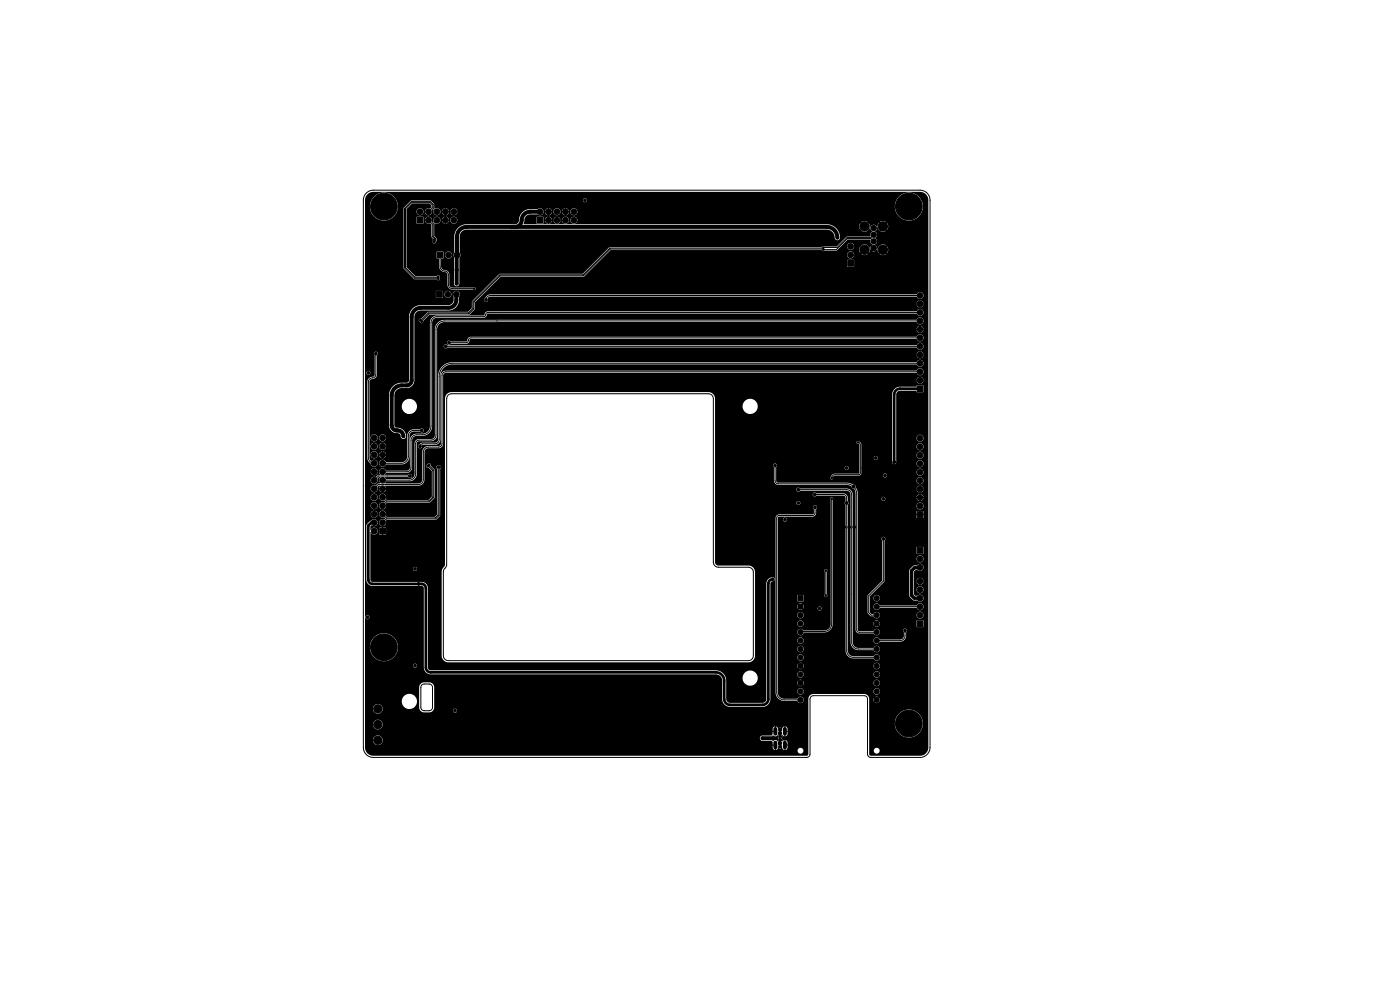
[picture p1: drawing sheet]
<svg xmlns="http://www.w3.org/2000/svg" width="420mm" height="297mm" viewBox="0 0 420 297" stroke-linecap="round" stroke-linejoin="round" font-family="sans-serif">
<g fill="#000" stroke="#000" stroke-width=".3">
<path d="M125.2 65.1h1.6v1.8h-1.6zM131.2 75.6h1.7v1.7h-1.7zM161.2 65.2h1.7v1.7h-1.7zM254.3 78.1h1.7v1.7h-1.7zM131 87.4h1.7v1.7h-1.7zM275.2 115.7h1.6v1.7h-1.6zM113.9 158.3h1.7v1.7h-1.7zM275.2 153.3h1.6v1.7h-1.6zM239.4 178.5h1.5v1.5h-1.5zM275.2 164.1h1.6v1.7h-1.6zM275.2 186h1.6v1.7h-1.6z"/>
<circle cx="113" cy="59.8" r=".45"/>
<circle cx="115.2" cy="58.9" r=".45"/>
<circle cx="117.3" cy="59.8" r=".45"/>
<circle cx="149.5" cy="59" r=".4"/>
<circle cx="252" cy="59.3" r=".4"/>
<circle cx="270.5" cy="59.8" r=".45"/>
<circle cx="272.6" cy="58.9" r=".45"/>
<circle cx="274.8" cy="59.8" r=".45"/>
<circle cx="112.2" cy="61.9" r=".45"/>
<circle cx="113" cy="64" r=".45"/>
<circle cx="113.7" cy="74" r=".4"/>
<circle cx="115.2" cy="61.9" r="4"/>
<circle cx="115.2" cy="64.9" r=".45"/>
<circle cx="117.3" cy="64" r=".45"/>
<circle cx="118.2" cy="61.9" r=".45"/>
<circle cx="124.2" cy="77.8" r=".4"/>
<circle cx="126" cy="75" r=".4"/>
<circle cx="126" cy="63.5" r=".85"/>
<circle cx="127.8" cy="77.5" r=".4"/>
<circle cx="128.5" cy="63.5" r=".85"/>
<circle cx="128.5" cy="66" r=".85"/>
<circle cx="130.2" cy="71.9" r=".25"/>
<circle cx="130.3" cy="72.5" r=".25"/>
<circle cx="130.5" cy="74.5" r=".4"/>
<circle cx="131.1" cy="66" r=".85"/>
<circle cx="131.1" cy="63.5" r=".85"/>
<circle cx="133.6" cy="66" r=".85"/>
<circle cx="133.6" cy="63.5" r=".85"/>
<circle cx="134.6" cy="76.4" r=".85"/>
<circle cx="136.2" cy="63.5" r=".85"/>
<circle cx="136.2" cy="66" r=".85"/>
<circle cx="137.1" cy="76.4" r=".85"/>
<circle cx="137.4" cy="69.6" r=".4"/>
<circle cx="138.5" cy="74" r=".4"/>
<circle cx="145.5" cy="74.8" r=".4"/>
<circle cx="148.2" cy="76.8" r=".4"/>
<circle cx="148.3" cy="72.5" r=".4"/>
<circle cx="151.2" cy="74.8" r=".4"/>
<circle cx="162" cy="63.5" r=".85"/>
<circle cx="164.5" cy="63.5" r=".85"/>
<circle cx="164.5" cy="66" r=".85"/>
<circle cx="167.1" cy="63.5" r=".85"/>
<circle cx="167.1" cy="66" r=".85"/>
<circle cx="169.6" cy="63.5" r=".85"/>
<circle cx="169.6" cy="66" r=".85"/>
<circle cx="172.2" cy="66" r=".85"/>
<circle cx="172.2" cy="63.5" r=".85"/>
<circle cx="175.5" cy="60" r=".4"/>
<circle cx="247" cy="74.2" r=".25"/>
<circle cx="247" cy="74.8" r=".25"/>
<circle cx="250" cy="62.3" r=".4"/>
<circle cx="251.2" cy="71.2" r=".4"/>
<circle cx="252" cy="65" r=".4"/>
<circle cx="252.8" cy="75.3" r=".4"/>
<circle cx="254" cy="62.3" r=".4"/>
<circle cx="255.2" cy="73.8" r=".85"/>
<circle cx="255.2" cy="76.4" r=".85"/>
<circle cx="259.3" cy="67.8" r="1.4"/>
<circle cx="259.3" cy="74.8" r="1.4"/>
<circle cx="262.1" cy="68.3" r=".8"/>
<circle cx="262.1" cy="74.3" r=".8"/>
<circle cx="262.1" cy="70.3" r=".8"/>
<circle cx="262.1" cy="72.3" r=".8"/>
<circle cx="264.8" cy="67.8" r="1.4"/>
<circle cx="264.8" cy="74.8" r="1.4"/>
<circle cx="269.6" cy="61.9" r=".45"/>
<circle cx="270.5" cy="64" r=".45"/>
<circle cx="272.6" cy="64.9" r=".45"/>
<circle cx="272.7" cy="61.9" r="4"/>
<circle cx="274.8" cy="64" r=".45"/>
<circle cx="275.6" cy="61.9" r=".45"/>
<circle cx="126" cy="80.5" r=".4"/>
<circle cx="126.1" cy="96" r=".25"/>
<circle cx="126.5" cy="96.4" r=".25"/>
<circle cx="131" cy="86" r=".4"/>
<circle cx="131.5" cy="83.6" r=".25"/>
<circle cx="131.5" cy="82.9" r=".25"/>
<circle cx="133.5" cy="90.3" r=".4"/>
<circle cx="134.4" cy="88.2" r=".85"/>
<circle cx="136.9" cy="88.2" r=".85"/>
<circle cx="137" cy="85" r=".4"/>
<circle cx="137" cy="80.8" r=".4"/>
<circle cx="139.3" cy="82.5" r=".4"/>
<circle cx="142.2" cy="86.5" r=".25"/>
<circle cx="145.8" cy="89.9" r=".4"/>
<circle cx="157.5" cy="85" r=".4"/>
<circle cx="157.5" cy="90" r=".4"/>
<circle cx="157.5" cy="98.5" r=".4"/>
<circle cx="157.5" cy="95" r=".4"/>
<circle cx="157.5" cy="87.5" r=".4"/>
<circle cx="157.5" cy="92.5" r=".4"/>
<circle cx="263.5" cy="90.8" r=".4"/>
<circle cx="263.5" cy="94.8" r=".4"/>
<circle cx="263.5" cy="86.5" r=".4"/>
<circle cx="263.5" cy="98.5" r=".4"/>
<circle cx="276" cy="98.7" r=".85"/>
<circle cx="276" cy="96.2" r=".85"/>
<circle cx="276" cy="91.1" r=".85"/>
<circle cx="276" cy="93.6" r=".85"/>
<circle cx="276" cy="88.6" r=".85"/>
<circle cx="110.5" cy="111.8" r=".4"/>
<circle cx="111.5" cy="108.2" r=".4"/>
<circle cx="112.8" cy="106" r=".4"/>
<circle cx="114.8" cy="109.2" r=".4"/>
<circle cx="115" cy="100" r=".4"/>
<circle cx="120" cy="109.5" r=".4"/>
<circle cx="126" cy="100" r=".4"/>
<circle cx="126.2" cy="109.5" r=".4"/>
<circle cx="133.7" cy="103.8" r=".4"/>
<circle cx="134.7" cy="102.7" r=".4"/>
<circle cx="157.5" cy="116.5" r=".4"/>
<circle cx="157.5" cy="106.5" r=".4"/>
<circle cx="157.5" cy="113.5" r=".4"/>
<circle cx="157.5" cy="102.5" r=".4"/>
<circle cx="157.5" cy="110" r=".4"/>
<circle cx="216" cy="115" r=".4"/>
<circle cx="219" cy="115" r=".4"/>
<circle cx="225" cy="115" r=".4"/>
<circle cx="231.8" cy="115" r=".4"/>
<circle cx="235" cy="115" r=".4"/>
<circle cx="244" cy="115" r=".4"/>
<circle cx="263.5" cy="102.5" r=".4"/>
<circle cx="263.5" cy="110.2" r=".4"/>
<circle cx="263.5" cy="115" r=".4"/>
<circle cx="263.5" cy="106.2" r=".4"/>
<circle cx="276" cy="111.4" r=".85"/>
<circle cx="276" cy="106.3" r=".85"/>
<circle cx="276" cy="103.8" r=".85"/>
<circle cx="276" cy="114" r=".85"/>
<circle cx="276" cy="108.9" r=".85"/>
<circle cx="276" cy="101.3" r=".85"/>
<circle cx="112.2" cy="131.2" r=".85"/>
<circle cx="112.2" cy="138.9" r=".85"/>
<circle cx="112.2" cy="136.3" r=".85"/>
<circle cx="112.2" cy="133.8" r=".85"/>
<circle cx="114.8" cy="131.2" r=".85"/>
<circle cx="114.8" cy="133.8" r=".85"/>
<circle cx="114.8" cy="136.3" r=".85"/>
<circle cx="114.8" cy="138.9" r=".85"/>
<circle cx="116" cy="129.5" r=".4"/>
<circle cx="117.5" cy="135.3" r=".4"/>
<circle cx="121" cy="130.8" r=".4"/>
<circle cx="122.5" cy="139.8" r=".4"/>
<circle cx="126" cy="133.8" r=".4"/>
<circle cx="126.5" cy="129" r=".4"/>
<circle cx="128.3" cy="139.7" r=".25"/>
<circle cx="128.7" cy="139.3" r=".25"/>
<circle cx="129.7" cy="138.5" r=".4"/>
<circle cx="131.3" cy="140" r=".25"/>
<circle cx="232.5" cy="139.5" r=".4"/>
<circle cx="252.8" cy="136.3" r=".4"/>
<circle cx="257.2" cy="136.3" r=".4"/>
<circle cx="257.4" cy="132.6" r=".25"/>
<circle cx="262.7" cy="137.3" r=".4"/>
<circle cx="265" cy="137" r=".4"/>
<circle cx="266" cy="140" r=".4"/>
<circle cx="268.3" cy="138.5" r=".4"/>
<circle cx="274.5" cy="135.3" r=".4"/>
<circle cx="276" cy="133.9" r=".85"/>
<circle cx="276" cy="131.3" r=".85"/>
<circle cx="276" cy="136.4" r=".85"/>
<circle cx="276" cy="139" r=".85"/>
<circle cx="110" cy="145.5" r=".4"/>
<circle cx="112.2" cy="141.4" r=".85"/>
<circle cx="112.2" cy="143.9" r=".85"/>
<circle cx="112.2" cy="154.1" r=".85"/>
<circle cx="112.2" cy="149" r=".85"/>
<circle cx="112.2" cy="156.6" r=".85"/>
<circle cx="112.2" cy="146.5" r=".85"/>
<circle cx="112.2" cy="151.6" r=".85"/>
<circle cx="112.2" cy="159.2" r=".85"/>
<circle cx="114.8" cy="151.6" r=".85"/>
<circle cx="114.8" cy="146.5" r=".85"/>
<circle cx="114.8" cy="141.4" r=".85"/>
<circle cx="114.8" cy="156.6" r=".85"/>
<circle cx="114.8" cy="143.9" r=".85"/>
<circle cx="114.8" cy="154.1" r=".85"/>
<circle cx="114.8" cy="149" r=".85"/>
<circle cx="117.2" cy="153.8" r=".4"/>
<circle cx="118.5" cy="158.5" r=".4"/>
<circle cx="123" cy="142.6" r=".4"/>
<circle cx="123.7" cy="141.5" r=".4"/>
<circle cx="125.5" cy="143.8" r=".4"/>
<circle cx="125.5" cy="147.8" r=".4"/>
<circle cx="126.5" cy="153" r=".4"/>
<circle cx="131.9" cy="140" r=".25"/>
<circle cx="235.5" cy="155.8" r=".4"/>
<circle cx="239.5" cy="146.8" r=".4"/>
<circle cx="239.5" cy="150.8" r=".4"/>
<circle cx="240" cy="153.3" r=".4"/>
<circle cx="242.8" cy="158.5" r=".4"/>
<circle cx="243.2" cy="142.8" r=".4"/>
<circle cx="244.4" cy="148.2" r=".4"/>
<circle cx="244.5" cy="152" r=".4"/>
<circle cx="249.5" cy="143.2" r=".25"/>
<circle cx="249.5" cy="149.5" r=".25"/>
<circle cx="250" cy="140.3" r=".4"/>
<circle cx="251" cy="158" r=".4"/>
<circle cx="252" cy="143.8" r=".4"/>
<circle cx="253.2" cy="158" r=".4"/>
<circle cx="254" cy="140.3" r=".4"/>
<circle cx="254" cy="150.8" r=".4"/>
<circle cx="254.8" cy="158" r=".4"/>
<circle cx="255.5" cy="140.3" r=".4"/>
<circle cx="256.1" cy="145.9" r=".4"/>
<circle cx="256.2" cy="158" r=".4"/>
<circle cx="258" cy="158" r=".4"/>
<circle cx="259" cy="140.3" r=".4"/>
<circle cx="265" cy="149.5" r=".4"/>
<circle cx="265.5" cy="142.5" r=".4"/>
<circle cx="269.7" cy="145.5" r=".4"/>
<circle cx="276" cy="149.1" r=".85"/>
<circle cx="276" cy="151.7" r=".85"/>
<circle cx="276" cy="144" r=".85"/>
<circle cx="276" cy="146.6" r=".85"/>
<circle cx="276" cy="141.5" r=".85"/>
<circle cx="113" cy="171" r=".4"/>
<circle cx="124.5" cy="170.5" r=".4"/>
<circle cx="125.6" cy="175" r=".4"/>
<circle cx="231.8" cy="173.6" r=".4"/>
<circle cx="240" cy="160.5" r=".4"/>
<circle cx="242.8" cy="162.7" r=".4"/>
<circle cx="246" cy="160.5" r=".4"/>
<circle cx="247.7" cy="178.5" r=".25"/>
<circle cx="247.7" cy="171" r=".25"/>
<circle cx="250.7" cy="178.2" r=".4"/>
<circle cx="251" cy="175.5" r=".4"/>
<circle cx="259.7" cy="176.5" r=".4"/>
<circle cx="263" cy="179.3" r=".76"/>
<circle cx="265" cy="161.5" r=".4"/>
<circle cx="269.2" cy="178" r=".4"/>
<circle cx="273.5" cy="163.5" r=".4"/>
<circle cx="276" cy="170" r=".85"/>
<circle cx="276" cy="174.2" r=".85"/>
<circle cx="276" cy="179.3" r=".85"/>
<circle cx="276" cy="176.7" r=".85"/>
<circle cx="276" cy="167.5" r=".85"/>
<circle cx="110.2" cy="185" r=".4"/>
<circle cx="112.2" cy="194" r=".45"/>
<circle cx="113" cy="196.1" r=".45"/>
<circle cx="113" cy="191.9" r=".45"/>
<circle cx="115.2" cy="194" r="4"/>
<circle cx="115.2" cy="197" r=".45"/>
<circle cx="115.2" cy="191" r=".45"/>
<circle cx="117.3" cy="196.1" r=".45"/>
<circle cx="117.3" cy="191.9" r=".45"/>
<circle cx="118.2" cy="194" r=".45"/>
<circle cx="124.5" cy="199.5" r=".4"/>
<circle cx="126.2" cy="184.7" r=".4"/>
<circle cx="131.7" cy="198.8" r=".4"/>
<circle cx="240.1" cy="194.5" r=".76"/>
<circle cx="240.1" cy="181.8" r=".76"/>
<circle cx="240.1" cy="186.9" r=".76"/>
<circle cx="240.1" cy="199.6" r=".76"/>
<circle cx="240.1" cy="197.1" r=".76"/>
<circle cx="240.1" cy="192" r=".76"/>
<circle cx="240.1" cy="189.4" r=".76"/>
<circle cx="240.1" cy="184.4" r=".76"/>
<circle cx="245.9" cy="182.4" r=".4"/>
<circle cx="250" cy="199.5" r=".4"/>
<circle cx="255.3" cy="198.3" r=".4"/>
<circle cx="255.5" cy="195.5" r=".4"/>
<circle cx="256.5" cy="190.5" r=".4"/>
<circle cx="263" cy="194.5" r=".76"/>
<circle cx="263" cy="189.4" r=".76"/>
<circle cx="263" cy="197.1" r=".76"/>
<circle cx="263" cy="181.8" r=".76"/>
<circle cx="263" cy="199.6" r=".76"/>
<circle cx="263" cy="186.9" r=".76"/>
<circle cx="263" cy="192" r=".76"/>
<circle cx="263" cy="184.4" r=".76"/>
<circle cx="267" cy="193.3" r=".4"/>
<circle cx="269.2" cy="183.2" r=".4"/>
<circle cx="271.5" cy="189" r=".4"/>
<circle cx="272.5" cy="180.5" r=".4"/>
<circle cx="273.5" cy="193" r=".4"/>
<circle cx="276" cy="184.4" r=".85"/>
<circle cx="276" cy="181.8" r=".85"/>
<circle cx="113.4" cy="212.4" r="1.25"/>
<circle cx="113.4" cy="217.1" r="1.25"/>
<circle cx="121" cy="204.5" r=".4"/>
<circle cx="136.5" cy="213" r=".4"/>
<circle cx="141.3" cy="214.7" r=".4"/>
<circle cx="141.3" cy="210.7" r=".4"/>
<circle cx="141.3" cy="208.5" r=".4"/>
<circle cx="234" cy="218.7" r=".45"/>
<circle cx="234" cy="219.7" r=".45"/>
<circle cx="236.8" cy="204.8" r=".4"/>
<circle cx="240.1" cy="207.2" r=".76"/>
<circle cx="240.1" cy="204.7" r=".76"/>
<circle cx="240.1" cy="209.8" r=".76"/>
<circle cx="240.1" cy="202.1" r=".76"/>
<circle cx="250" cy="204.8" r=".4"/>
<circle cx="263" cy="202.1" r=".76"/>
<circle cx="263" cy="207.2" r=".76"/>
<circle cx="263" cy="204.7" r=".76"/>
<circle cx="263" cy="209.8" r=".76"/>
<circle cx="269.6" cy="216.8" r=".45"/>
<circle cx="270.5" cy="219" r=".45"/>
<circle cx="270.5" cy="214.7" r=".45"/>
<circle cx="272.6" cy="213.8" r=".45"/>
<circle cx="272.6" cy="219.8" r=".45"/>
<circle cx="272.7" cy="216.8" r="4"/>
<circle cx="274.8" cy="219" r=".45"/>
<circle cx="274.8" cy="214.7" r=".45"/>
<circle cx="275.6" cy="216.8" r=".45"/>
<circle cx="113.4" cy="221.8" r="1.25"/>
<circle cx="228.8" cy="221.3" r=".4"/>
<circle cx="234" cy="220.7" r=".45"/>
<circle cx="234" cy="223.7" r=".45"/>
<circle cx="234" cy="221.7" r=".45"/>
<circle cx="234" cy="222.7" r=".45"/>
</g>
<path d="M162 63.5h-3a2.73 2.73 0 0 0-2.6 3.1 2 2 0 0 1-1.9 1.4M251.2 71.2a3.2 3.2 0 0 0-3.2-3.2h-108a2.9 2.9 0 0 0-2.9 2.9l-.1 14.1M136.9 88.2v1.6a2.4 2.4 0 0 1-2.4 2.5h-8.3a2.75 2.75 0 0 0-2.7 2.7v19a1.5 1.5 0 0 1-1.5 1.5h-1.5a3 3 0 0 0-3 3v9a1.63 1.63 0 0 0 2 1.5 1.75 1.75 0 0 1 1.5 1.8M232.6 218.5v1.4M235.5 218.5v1.4M228.8 221.3h3.2M232.6 222.6v1.4M235.5 222.6v1.4" fill="none" stroke="#000" stroke-width="1.2"/>
<g fill="none" stroke="#000" stroke-width=".3">
<path d="M109.9 57.8l.9-.6 1.2-.2h164a3 3 0 0 1 3 3v164a3 3 0 0 1-3 3h-14.8a1 1 0 0 1-.9-1v-16.5a1 1 0 0 0-1-1h-15.3a1 1 0 0 0-1 1v16.5a1 1 0 0 1-1 1h-130a3 3 0 0 1-3-3v-164l.2-1zM128.5 66l1.2 1.1v3.8l.5 .6v.4M128.5 63.5l1.2-1.2v-.9l-.8-.7h-5.3l-1.9 1.9v17.6l2.9 2.9h6.7l.2-.2M130.4 72.4h.1M131.1 66l-1.1 1.1v3.6l.7 1v.4l-.5 .4M131.1 63.5l-1.1-1.2v-1.1l-.9-.9h-5.7l-2.1 2.1v17.9l3.1 3.1h6.9l.2 .2M132 76.4v3.4a1.67 1.67 0 0 0 1.9 1.5l.6 .8v3.2a1.25 1.25 0 0 0 1.3 1.2h6.4M262.1 70.4l-.8 .8h-7.2l-3 3h-4.1l-.2 .1h-63.9l-8 8h-25l-8.1 8.1v2l-1.3 1.3h-12l-2.2 2.3h-.2M262.1 72.4l-.8-.9h-7.1l-3.3 3.3h-3.9l-.2-.1h-63.7l-8 8h-25l-7.9 7.9v2l-1.5 1.5h-12l-2.2 2.1v.2M276 96.2h-142.7a2.5 2.5 0 0 0-2.5 2.5v31.7a1.5 1.5 0 0 1-1.5 1.5h-3.6a1 1 0 0 0-1 1v9.1a1.9 1.9 0 0 1-1.9 1.9h-8M276 93.6h-129.6a1.06 1.06 0 0 0-.9 1.1l-.4 .2h-14a1.8 1.8 0 0 0-1.8 1.8v31a2.6 2.6 0 0 1-2.6 2.6h-1.7a1.7 1.7 0 0 0-1.7 1.7v8.1a1.3 1.3 0 0 1-1.3 1.3h-7.2M276 88.6h-128.9a1.34 1.34 0 0 0-1.3 1.3"/>
<path d="M112.8 106v6.2a1.37 1.37 0 0 1-1.6 1.2l-.5 .5-.2 .6v22.6a1.74 1.74 0 0 0 1.7 1.8M133.7 103.8h142.3M134.5 118.4l1-.4h77a1.5 1.5 0 0 1 1.5 1.5v49a1.5 1.5 0 0 0 1.5 1.5h9a1.5 1.5 0 0 1 1.5 1.5v25a1.5 1.5 0 0 1-1.5 1.5h-90a1.5 1.5 0 0 1-1.5-1.5v-25.1l1-2.2v-49.7zM276 111.4h-142.2a1.18 1.18 0 0 0-1.2 1.2v20.4a1 1 0 0 1-1 1h-3.1a1.5 1.5 0 0 0-1.5 1.5v8.3a1.48 1.48 0 0 1-1.5 1.4h-12l-1.3 1.3M276 108.9h-140.3a3.9 3.9 0 0 0-3.9 3.9v19a1.25 1.25 0 0 1-1.3 1.2h-3.9l-.4 .3-.2 .5M276 101.3h-134.7a1.19 1.19 0 0 0-1 1.2l-.4 .2h-5.2M126.5 129h-2.4a1.6 1.6 0 0 0-1.6 1.6v6.2a2.05 2.05 0 0 1-2.1 2.1h-5.6M128.3 139.7l1.5 1.4v7.8l-1.1 1.2h-12.8l-1.1-1.1M128.7 139.3v.2l1.5 1.4v8.2l-1.4 1.3h-12.9l-1.1 1.2M131.3 140l.1 .2v14.1l-.8 .9h-14.7l-1.1-1.1M131.9 140l-.1 .2v14.3l-1.1 1h-14.8l-1.1 1.1M232.5 139.5v4.5a1 1 0 0 0 1 1h20.5a3 3 0 0 1 3 3v40.9l.3 .4 .4 .2 5.3-.1"/>
<path d="M257.4 132.6l.5 .2 .2 .4-.1 8.8-.4 .2h-7.1a1 1 0 0 0-1 1M113 145.7h.1M123 142.6h-9.5l-1.3 1.3M239.5 146.8h14.5a1.5 1.5 0 0 1 1.5 1.4v44.3a2.01 2.01 0 0 0 2 2h5.5M244.4 148.2h8.5a1.05 1.05 0 0 1 1.1 1v45.8a2 2 0 0 0 2 2l7 .1M244.5 152v1.9l-.6 .6h-10.1l-.5 .1-.3 .5v52.4a2.25 2.25 0 0 0 2.2 2.2h4.9M249.5 149.5v37.5a2.25 2.25 0 0 1-2.3 2.3h-6.9l-.2 .1M247.8 171v7.5M265 161.5v12.7l-4.4 4.4v5l.7 .8h1.7M263 192h.1M263 181.8h13M271.5 189v1.5a1.5 1.5 0 0 1-1.5 1.5h-7"/>
<path d="M276 181.8h.1M126.6 205.3l.5-.3h1.7a1 1 0 0 1 1 1v6a1 1 0 0 1-1 1h-1.6a1 1 0 0 1-1-1v-6zM240.1 209.7v.1"/>
</g>
<path d="M276 170l-1.7 .2-.8 .8v7.5l.8 .8h1.7" fill="none" stroke="#000" stroke-width="1"/>
<path d="M276 116.5h-6a1.75 1.75 0 0 0-1.8 1.7v20.3M112.2 156.6h-.8l-.9 .9v16.2a1.25 1.25 0 0 0 1.3 1.3h14.7a1.25 1.25 0 0 1 1.3 1.3v23.7a1.5 1.5 0 0 0 1.4 1.5h85.5a2.5 2.5 0 0 1 2.6 2.5v5.5a1.75 1.75 0 0 0 1.7 1.8h9.8a1.75 1.75 0 0 0 1.7-1.8v-34.6a1.3 1.3 0 0 1 1.3-1.3" fill="none" stroke="#000" stroke-width=".8"/>
<path d="M110.3 58.1l.8-.4 .9-.2h164a2.5 2.5 0 0 1 2.5 2.5v164a2.5 2.5 0 0 1-2.5 2.5l-15.1-.1-.1-1.5h1.3a.88 .88 0 0 0 1.2 .9 .88 .88 0 0 0 .3-1.5 .88 .88 0 0 0-1.4 .5l-.1 .1h-1.3v-8.1h7.6a4.2 4.2 0 0 0 6.2 3.7 4.2 4.2 0 0 0 .4-7.2 4.2 4.2 0 0 0-6.5 3.1l-.1 .4h-7.6v-7h1.2l.2 .5 .4-.3 .2 .2-.3 .4h.9l.2-.1-.4-.3 .2-.2 .4 .3 .2-.5-.2-.6-.4 .4-.2-.3 .4-.3-.2-.1-.9 .1 .3 .3-.2 .3-.4-.4-.2 .6h-1.2l-.3-1.2-1.1-.6h-15.5a1.5 1.5 0 0 0-1.4 1.5v16.5l-.4 .5h-130.1l-1.4-.4-.9-1.2h129.6v.2a.88 .88 0 0 0 1.3 .6 .88 .88 0 0 0 0-1.5 .88 .88 0 0 0-1.3 .7h-129.6l-.2-3.1h2.4a1.45 1.45 0 0 0 1.8 1.5 1.45 1.45 0 0 0 1-2h113.2l.2 .5 .5 .2 2.9 .1 .3 .4v.6h.4v.3h-.4v.6l.5 .7 .1 .1v-.5h.4v.5l.1-.1 .8-.8 .2 .2-.2 .2 .6 .1-.1-.3 .2-.2 .7 .8 .2 .1v-.5h.3v.5l.6-.6 .1-.8h-.4v-.3h.4l-.1-.7-.6-.6v.5h-.3v-.5l-.6 .4-.2-1 .2-1 .6 .5v-.5h.3v.5l.5-.3 .2-1.1h-.4v-.3h.4v-.6l-.2-.4-.5-.3v.5h-.3v-.5l-.9 .9-.3-.2 .3-.2h-.7l.2 .2-.2 .2-.8-.8-.1-.1v.5h-.4v-.5l-.6 .6v.7h.4v.3h-.4v.7l-.3 .4-2.9 .1-.5 .2-.2 .6h-113.2a1.45 1.45 0 0 0-1.7-.9 1.45 1.45 0 0 0-1.1 1.4h-2.4v-4.7h2.4v.3a1.46 1.46 0 0 0 2.3 .9 1.46 1.46 0 0 0-.2-2.4 1.46 1.46 0 0 0-2.1 1.2h-2.4v-4.7h2.4v.3a1.46 1.46 0 0 0 2.3 .9 1.46 1.46 0 0 0-.2-2.4 1.46 1.46 0 0 0-2.1 1.2h-2.4v-2.1h11l.1 .3a2.28 2.28 0 0 0 3.5 1.5h1.6l.5 1 .9 .4h2l.8-.5h6v.2a.61 .61 0 0 0 1 .3 .61 .61 0 0 0-.1-1 .61 .61 0 0 0-.9 .5h-6l.4-.9-.1-6.6-.5-.7-.6-.3h-2.2a1.5 1.5 0 0 0-1.2 1.4v6.2h-1.6a2.28 2.28 0 0 0-.3-3.9 2.28 2.28 0 0 0-3.3 2.1h-11v-10.8h14.4v.2a.6 .6 0 0 0 1 .3 .6 .6 0 0 0-.1-1 .6 .6 0 0 0-.9 .5h-14.4v-5.5h1.5v.4a4.2 4.2 0 0 0 6.5 3.1 4.2 4.2 0 0 0-.3-7.2 4.2 4.2 0 0 0-6.2 3.7h-1.5v-9a.66 .66 0 0 0 .9 .6 .66 .66 0 0 0 .3-1 .75 .75 0 0 0-1.2 .4v-27.5h.4v16.4l.5 1.1 1.2 .6h14.9l.6 .4v24.1a2.1 2.1 0 0 0 2.1 2h85.8l.9 .4 .7 1v5.9a2.35 2.35 0 0 0 2.3 2.5l10.3-.1a2.35 2.35 0 0 0 1.9-2.4v-1.9h1.6a2.57 2.57 0 0 0 2.5 2.6h4a.97 .97 0 0 0 1.5 .4 .97 .97 0 0 0 0-1.5 .97 .97 0 0 0-1.5 .4l-4.7-.1-.9-.8-.3-1.3h5.9v.2a.97 .97 0 0 0 1 .8 .97 .97 0 0 0 .9-1h20.9l.1 .2a.97 .97 0 0 0 1.5 .6 .97 .97 0 0 0-.2-1.6 .97 .97 0 0 0-1.4 .8h-20.9v-.2a.97 .97 0 0 0-1.1-.7 .97 .97 0 0 0-.8 .9h-5.9v-2.5h5.9l.2 .5 .3-.3 .2 .2-.3 .4 .5 .1 .6-.1-.4-.4 .3-.2 .3 .3 .2-.5h20.9a.97 .97 0 0 0 1.4 .8 .97 .97 0 0 0 .2-1.6 .97 .97 0 0 0-1.5 .6l-.1 .2h-20.9l-.2-.6-.3 .4-.3-.2 .4-.4-.6-.2-.5 .2 .3 .4-.2 .2-.3-.4-.2 .6h-5.9v-2.6h5.9v.2a.97 .97 0 0 0 1 .8 .97 .97 0 0 0 .9-1h20.9l.1 .2a.97 .97 0 0 0 1.5 .6 .97 .97 0 0 0-.2-1.6 .97 .97 0 0 0-1.4 .8h-20.9a.97 .97 0 0 0-1-.9 .97 .97 0 0 0-.9 .9h-5.9v-2.5h5.9l.2 .6 .3-.4 .2 .2-.3 .4 .5 .2 .6-.2-.4-.4 .3-.2 .3 .4 .2-.6h20.9a.97 .97 0 0 0 1.4 .9 .97 .97 0 0 0 .2-1.7 .97 .97 0 0 0-1.5 .6l-.1 .2h-20.9l-.2-.6-.3 .4-.3-.2 .4-.4-.6-.2-.5 .2 .3 .4-.2 .2-.3-.4-.2 .6h-5.9v-2.5h5.9v.1a.97 .97 0 0 0 1.5 .6 .97 .97 0 0 0-.1-1.6 .97 .97 0 0 0-1.4 .9h-5.9v-2.6h5.9v.2a.97 .97 0 0 0 1.5 .6 .97 .97 0 0 0-.1-1.7 .97 .97 0 0 0-1.4 .9h-5.9v-2.5h5.9v.2a.97 .97 0 0 0 1.5 .5 .97 .97 0 0 0-.1-1.6 .97 .97 0 0 0-1.4 .9h-5.9v-2.6h5.9v.2a1 1 0 0 0 1 .8 1 1 0 0 0 1-.9h6.5a2.53 2.53 0 0 0 2.1-2.6v-37.1a.46 .46 0 0 0 0-.6 .46 .46 0 0 0-.7 0 .46 .46 0 0 0 .1 .7v37.1a1.96 1.96 0 0 1-2 2l-6.2-.1a.97 .97 0 0 0-1.1-.4 .97 .97 0 0 0-.7 .9h-5.9v-2.5h5.9v.2a.97 .97 0 0 0 1.5 .6 .97 .97 0 0 0-.1-1.7 .97 .97 0 0 0-1.4 .9h-5.9v-2.5h5.9v.1a.97 .97 0 0 0 1.5 .6 .97 .97 0 0 0-.1-1.6 .97 .97 0 0 0-1.4 .9h-5.9v-2.6h5.9l.2 .6 .3-.4 .2 .2-.3 .4 .5 .2 .6-.2-.4-.4 .3-.2 .3 .4h4.4v.1a.61 .61 0 0 0 1 .3 .61 .61 0 0 0-.2-1 .61 .61 0 0 0-.8 .6h-4.4l.1-1-.1-.2-.3 .4-.3-.2 .4-.4-.6-.2-.5 .2 .3 .4-.2 .2-.3-.4-.2 .6h-5.9v-1.7l7.6 .1 .2-.1v-1.6l6.2 .1a.46 .46 0 0 0 .7 .3 .46 .46 0 0 0 0-.8l.1-6.8a.46 .46 0 0 0-.1-.6 .46 .46 0 0 0-.6 0 .46 .46 0 0 0 .1 .7v6.7l-.2 .4-7.9-.2-.2 .2v1.6h-5.9v-24.3h1.6v.1a.61 .61 0 0 0 1 .3 .61 .61 0 0 0-.1-1 .61 .61 0 0 0-.9 .6h-1.6l.1-.8 .4-.2h10.2l.8-.8v-1.5a.62 .62 0 0 0 .2-.9 .62 .62 0 0 0-1 0 .62 .62 0 0 0 .2 .9v1.4l-.3 .3h-10.4a1.21 1.21 0 0 0-.8 1.5v51.8h-1.6v-32.6l.2-.5 1-.5v-.6l-.3-.3a1.83 1.83 0 0 0-2.1 1.8v34.7a1.15 1.15 0 0 1-1.2 1.1h-9.7l-.9-.4-.2-.7-.1-6.2h5v.3a2.28 2.28 0 0 0 3.6 1.5 2.28 2.28 0 0 0-.4-3.9 2.28 2.28 0 0 0-3.2 2.1l-5.1-.1a3.1 3.1 0 0 0-2.9-2.3h-85.6a.9 .9 0 0 1-.8-.9v-23.9l-.4-.9-.5-.5-.9-.3h-15l-.5-.5v-2.6h21.4v25.3l.3 .9a1.99 1.99 0 0 0 1.6 1l90.7-.1a2 2 0 0 0 1.4-2v-25a2 2 0 0 0-2-1.9h-9a1 1 0 0 1-1-1v-17.7h24.4a.61 .61 0 0 0 .9 .5 .61 .61 0 0 0 .1-1 .61 .61 0 0 0-1 .3v.2h-24.4v-2.6h29.3l.2 .4 .4 .2 .5-.3h8l.6 .2 .2 .6v.9l-.3 .6 .3 .5v44.1l.7 1.2 1.2 .7h6.5a.98 .98 0 0 0 1.5 .5 .98 .98 0 0 0 0-1.6 .98 .98 0 0 0-1.5 .5h-6.1a1.67 1.67 0 0 1-1.7-1.7v-43.7l.3-.5-.3-.6v-1.3l-.5-.7-.7-.3h-8.2a.6 .6 0 0 0-.7-.3 .6 .6 0 0 0-.4 .6h-29.3v-1.4h24.4v.1a.63 .63 0 0 0 .5 .4 .63 .63 0 0 0 .6-.2h14l.7 .2 .4 .6 .1 44.7a2.34 2.34 0 0 0 2.3 2.2l4.6 .1a.97 .97 0 0 0 1.5 .4 .97 .97 0 0 0 0-1.6 .97 .97 0 0 0-1.5 .4l-4.6 .1a1.69 1.69 0 0 1-1.7-1.7v-.5h6.2a.99 .99 0 0 0 .8 .9 .99 .99 0 0 0 1.1-.6h6.5a1.82 1.82 0 0 0 1.4-1.9v-.9a.61 .61 0 0 0 .1-.9 .61 .61 0 0 0-.9 0 .61 .61 0 0 0 .2 .9l-.1 1.4-.7 .7-6.5 .1a.97 .97 0 0 0-1.1-.7 .97 .97 0 0 0-.8 1h-6.2v-43.9l-.2-.7-.6-.7-.9-.3-14.2-.1a.61 .61 0 0 0-.6-.1 .61 .61 0 0 0-.4 .6h-24.4v-7.3h17.4l.3 .5v4.3l.4 .7 .6 .3h20.8l1.2 .3 .3 .2 .2 .5 .5 .2 .5 1.5v40.8l.2 .6 .6 .4h4.6a.99 .99 0 0 0 1.5 .4 .99 .99 0 0 0-.1-1.6 .99 .99 0 0 0-1.5 .6l-4.5-.1-.2-.3v-1.9h4.7l.2 .6 .4-.4 .2 .2-.4 .4 .6 .2 11.9-.1 .2 .2h1.8l.2-.2v-1.8l-.2-.2-1.9 .1-.1 1.9h-11.5l.2-.1-.4-.4 .2-.2 .4 .4 .1-.8-.1-.4-.4 .4-.2-.2 .4-.4-.6-.2-.6 .2 .4 .4-.2 .2-.4-.4-.2 .6h-4.7v-3.2h3l.9 1h.9a.97 .97 0 0 0 1.1 .6 .97 .97 0 0 0 .8-.9h10.9l.1 .2a1.06 1.06 0 0 0 1.6 .6 1.06 1.06 0 0 0-.1-1.8 1.06 1.06 0 0 0-1.6 1h-10.9a.97 .97 0 0 0-.8-1 .97 .97 0 0 0-1.1 .6h-.7l-.5-.5v-1.7h1.1l.1 .2a.97 .97 0 0 0 .8 .8 .97 .97 0 0 0 1-.6l11.1-.1a1.08 1.08 0 0 0 1.6 .6 1.08 1.08 0 0 0 0-1.8 1.08 1.08 0 0 0-1.6 .6h-11.1a.97 .97 0 0 0-1.1-.6 .97 .97 0 0 0-.8 .9h-1.1v-2.5h1.1l.1 .2a.97 .97 0 0 0 1.5 .5 .97 .97 0 0 0-.2-1.6 .97 .97 0 0 0-1.4 .9h-1.1v-.6l4.4-4.4v-3.3h7.5v7.7l1.2 1.2 1.2 .1a1.06 1.06 0 0 0 1.6 0 1.06 1.06 0 0 0-.1-1.5 1.06 1.06 0 0 0-1.5 .1h-.6l-.4-.4v-1.5h.7a1.06 1.06 0 0 0 1.6 1 1.06 1.06 0 0 0 .1-1.8 1.06 1.06 0 0 0-1.6 .6l-.1 .2h-.7v-2.4h.8l.3 .6 .5 .3v-.5h.3l.1 .5 .5-.3 .3-.6h-.5v-.3h.5l-.3-.5-.6-.3v.5h-.3v-.5l-.8 .6v.2h.5v.3h-1.3v-3l.5-.4h.6a1.06 1.06 0 0 0 1.5-.2 1.06 1.06 0 0 0-.2-1.5 1.06 1.06 0 0 0-1.5 .3l-1.1 .1-1.2 1.4h-7.5v-3.5h9.6a1.06 1.06 0 0 0 1.6 .9 1.06 1.06 0 0 0 .1-1.7 1.06 1.06 0 0 0-1.6 .6l-.1 .2h-9.6v-1.7h9.6l.2 .2h1.8l.2-.2v-1.7l-.2-.2-1.9 .1-.1 1.8h-9.6v-3.8a.62 .62 0 0 0 .2-.9 .62 .62 0 0 0-1 0 .62 .62 0 0 0 .2 .9v12l-4.4 4.4v5.3h-3v-28.6h17.6l.9 .1v-.5h.3v.5l1-.1v-.8h-.6v-.3h.6l-.2-.8h-.8v.5h-.3v-.5h-.8l-.1 .8h.6v.3h-.6v.8h-17.6v-3.4h17.6l.1 .2a1.06 1.06 0 0 0 1.6 .6 1.06 1.06 0 0 0-.1-1.8 1.06 1.06 0 0 0-1.6 1h-17.6v-2.2h7.1v.2a.6 .6 0 0 0 .8 .4 .6 .6 0 0 0 .4-.8h9.4l.3 .6 .5 .3v-.6h.3v.6l.6-.3 .3-.6h-.5v-.3h.5l-.3-.6-.5-.3-.1 .5h-.3v-.5l-.5 .3-.3 .5 .5 .1v.3l-10-.1a.6 .6 0 0 0-.7-.3 .6 .6 0 0 0-.4 .6h-7.1l-.2-2.8h17.9l.3 .6 .5 .3v-.5h.3v.5l.6-.3 .3-.5-.5-.1v-.3h.5l-.3-.6-.5-.3-.1 .6h-.3v-.6l-.5 .3-.3 .6h.5v.3h-18.4l-.4-.8a2.89 2.89 0 0 0-2.2-1.2h-21l-.4-.2-.3-.5h42.1l.1 .2a1.06 1.06 0 0 0 1.6 .7 1.06 1.06 0 0 0-.1-1.8 1.06 1.06 0 0 0-1.6 .9h-42.1v-.8l16.3 .2a.5 .5 0 0 0 .7 .2 .5 .5 0 0 0 .1-.8l.6-.3h14.4v.2a.6 .6 0 0 0 1 .3 .6 .6 0 0 0-.1-1 .6 .6 0 0 0-.9 .5h-7.1l.5-.4 .1-.6h16.5l.1 .2a1.06 1.06 0 0 0 1.6 .6 1.06 1.06 0 0 0-.1-1.7 1.06 1.06 0 0 0-1.6 .9h-16.5v-3h9.2l.1 .2a.6 .6 0 0 0 .9 .3h6.3l.1 .2a1.05 1.05 0 0 0 1.6 .6 1.05 1.05 0 0 0-.1-1.8 1.05 1.05 0 0 0-1.6 1h-6.3l.3-.5v-2.1h6a1.06 1.06 0 0 0 1.6 1 1.06 1.06 0 0 0 .1-1.8 1.06 1.06 0 0 0-1.6 .6l-.1 .2h-6v-2.5h6a1.06 1.06 0 0 0 1.6 .9 1.06 1.06 0 0 0 .1-1.8 1.06 1.06 0 0 0-1.6 .7l-.1 .2h-6v-2.6h6a1.06 1.06 0 0 0 1.6 1 1.06 1.06 0 0 0 .1-1.8 1.06 1.06 0 0 0-1.6 .6l-.1 .2h-6v-13.2l.4-.7 .7-.3h4.9l.2 .4h1.8l.1-1.9-1.9-.2-.2 .5h-5a2.35 2.35 0 0 0-2.3 2.3v20.3h-9.2v-1.3h3.7l.1 .2a.6 .6 0 0 0 .9 .3 .6 .6 0 0 0-.1-1 .6 .6 0 0 0-.9 .5h-3.7v-4l-.2-.5a.69 .69 0 0 0-.6-.5 .69 .69 0 0 0-.7 .4l.2 .3 .6 .1 .1 .3v8.6l-7.3 .1a1.65 1.65 0 0 0-1.5 1.2h-16.2v-3h20.6v.2a.61 .61 0 0 0 1 .3 .61 .61 0 0 0-.1-1 .61 .61 0 0 0-.9 .5h-20.6v-.2a.61 .61 0 0 0 0-1 .61 .61 0 0 0-.9 .5h-17.4v-17.6h8.3v.3a2.28 2.28 0 0 0 3.6 1.4 2.28 2.28 0 0 0-.4-3.9 2.28 2.28 0 0 0-3.2 2.2h-8.3v-2.5l-.2-.8-.7-.8-1-.3h-77a2 2 0 0 0-2.1 1.9l-.1 50.1-.6 .9-.3 .9h-21.4v-.8h12.8v.2a.61 .61 0 0 0 1 .3 .61 .61 0 0 0-.1-1 .61 .61 0 0 0-.9 .5h-12.8v-11l.9 .7 1.7-.2 .9 .2v-.5h.3v.5h.8l.1-.9h-.5v-.3h.5v-.8l-.9-.1v.6h-.3v-.6h-.8l-.1 .9h.6v.3h-.6v.7h-.9l.2-.1a1.08 1.08 0 0 0-.3-1.7 1.08 1.08 0 0 0-1.6 .7v-1.1l.3-.4 .2 .1a1.06 1.06 0 0 0 1.7-.9h.4v.2a1.07 1.07 0 0 0 1.5 .8 1.07 1.07 0 0 0 .5-1.5l.3-.3 14.9-.1 1.1-1.2v-14a.53 .53 0 0 0 .3-.8 .53 .53 0 0 0-.8-.1 .47 .47 0 0 0-.6 .3 .47 .47 0 0 0 .3 .6v13.7l-.7 .7h-14.5l-.3-.3a1.07 1.07 0 0 0-.9-1.5 1.07 1.07 0 0 0-1.1 1.3 1.07 1.07 0 0 0 1.6 .6l.3 .4-.4 .3a1.05 1.05 0 0 0-1.5 .9h-.4v-.2a1.18 1.18 0 0 0-2.1-.4l-1.1 1.1-.2 .4h-.4v-3.3h1.7l.3 .6 .6 .3v-.5h.3v.5l.6-.3 .3-.5-.6-.1v-.3h.6l-.3-.6-.6-.2v.5h-.3v-.5l-.8 .6-.1 .2h.6v.3h-2.3v-2.6h1.7v.2a1.06 1.06 0 0 0 1.1 .8 1.06 1.06 0 0 0 1-1h.4v.2a1.07 1.07 0 0 0 1.5 .7 1.07 1.07 0 0 0 .5-1.5l.3-.3h13l1.4-1.6v-8.2l-1.3-1.4a.48 .48 0 0 0-.3-.7 .48 .48 0 0 0-.6 .5 .47 .47 0 0 0-.3 .6 .47 .47 0 0 0 .6 .3l1.1 1v7.6l-1 1h-12.6l-.3-.3a1.06 1.06 0 0 0-.9-1.5 1.06 1.06 0 0 0-1.1 1.3 1.06 1.06 0 0 0 1.6 .7l.3 .3-.4 .3a1.05 1.05 0 0 0-1.5 1h-.4v-.3a1.06 1.06 0 0 0-1.2-.8 1.06 1.06 0 0 0-.9 1.1h-1.7v-2.6h1.7v.2a1.06 1.06 0 0 0 1.7 .7 1.06 1.06 0 0 0-.2-1.8 1.06 1.06 0 0 0-1.5 .9h-1.7v-2.5h1.7v.2a1.12 1.12 0 0 0 1.5 .7 1.12 1.12 0 0 0 .6-1.5l.3-.3h.5l-.4 .7h.6v.3h-.6l.1 .3 .8 .6v-.5h.3v.5l.6-.3 .3-.5-.5-.1v-.3h.5l-.3-.7 10.4-.1a1.8 1.8 0 0 0 1.4-1.8l.2-8.7 .8-.7h3.6a1.32 1.32 0 0 0 1-1.4v-18.8h142.1l.3 .6 .5 .3v-.6h.3l.1 .6 .5-.3 .3-.6h-.5v-.3h.5l-.3-.6-.6-.3v.6h-.3v-.6l-.8 .7v.2h.5v.3h-142.6v-1.7l.7-.6 141.4-.1a1.07 1.07 0 0 0 1.6 .6 1.07 1.07 0 0 0 0-1.7 1.07 1.07 0 0 0-1.6 .5h-141.5a1.5 1.5 0 0 0-1.2 1.5v20.5l-.6 .6-3.8 .1-1 .9-.2 .7v8.3a1.15 1.15 0 0 1-1.2 1.2l-10.1-.1 .4-.6h7.1l1.5-.6 .6-1.5v-8.3l.4 .1a.64 .64 0 0 0 .9 .4 .64 .64 0 0 0 .3-.9l4.2-.1a1.57 1.57 0 0 0 1.3-1.6v-19.3a3.6 3.6 0 0 1 3.6-3.2h139.3a1.08 1.08 0 0 0 1.7 .5 1.08 1.08 0 0 0-.1-1.8 1.08 1.08 0 0 0-1.6 .7h-139.9a4.2 4.2 0 0 0-3.7 4v19.5l-.7 .6h-4.2l-.9 .6-.2 .5h-.4v-1.1l.5-.5h4.2a1.82 1.82 0 0 0 1.4-1.9v-23.8h143.9l.3 .6 .5 .3v-.6h.3l.1 .6 .5-.3 .3-.6h-.5v-.3l.5-.1-.3-.5-.6-.3v.6h-.3v-.6l-.8 .6v.3h.5v.3h-144.4v-2.7h2v.2a.63 .63 0 0 0 .5 .4 .63 .63 0 0 0 .6-.3h140.8a1.08 1.08 0 0 0 1.6 .6 1.08 1.08 0 0 0 0-1.8 1.08 1.08 0 0 0-1.6 .6l-140.8-.1a.6 .6 0 0 0-.7-.2 .6 .6 0 0 0-.4 .6h-2v-1.1h3v.2a.63 .63 0 0 0 .5 .4 .63 .63 0 0 0 .6-.3h4.9l.6-.4 .2-.8 .4-.2h133.7a1.07 1.07 0 0 0 1.6 .5 1.07 1.07 0 0 0 0-1.7 1.07 1.07 0 0 0-1.6 .5l-134 .1a1.36 1.36 0 0 0-.9 1.3h-4.9a.6 .6 0 0 0-.7-.2 .6 .6 0 0 0-.4 .6h-3v-3.8h143.9l.3 .6 .5 .3v-.6h.3v.6l.6-.3 .3-.6h-.5v-.3h.5l-.3-.6-.6-.3v.5h-.3v-.5l-.8 .6v.3h.5v.3h-144.4l.1-.8a2.17 2.17 0 0 1 2.1-1.6h141.7a1.07 1.07 0 0 0 1.7 .4 1.07 1.07 0 0 0-.1-1.7 1.07 1.07 0 0 0-1.6 .7h-142a2.82 2.82 0 0 0-2.5 2.6v32.1l-.4 .6-.4 .3-4.1 .1-1 .6-.2 .6v9.2a1.58 1.58 0 0 1-1.6 1.6h-7l-.4-.6h7.1a.61 .61 0 0 0 .9 .1 .61 .61 0 0 0 0-1 .61 .61 0 0 0-.9 .2h-7.1l.4-.6h6.4a1.61 1.61 0 0 0 1.4-1.7v-8a1.37 1.37 0 0 1 1.4-1.4h2.2a2.92 2.92 0 0 0 2.4-3l.2-31.5a1.48 1.48 0 0 1 1.3-.9h14.1l.6-.2 .3-.9 .3-.1h128.6a1.07 1.07 0 0 0 1.7 .4 1.07 1.07 0 0 0-.1-1.7 1.07 1.07 0 0 0-1.6 .6h-128.6a1.69 1.69 0 0 0-1.2 1.3h-14.2a2.13 2.13 0 0 0-2 2v31.1a2.27 2.27 0 0 1-2.3 2.3l-2.4 .1-.8 .6-.4 .6-.1 8.8-.3 .6-.7 .4h-6.2a1.08 1.08 0 0 0-1.7-.5 1.08 1.08 0 0 0 0 1.7l-.7 .1-.7 .6a1.08 1.08 0 0 0-1.5 .8 1.08 1.08 0 0 0 1.2 1.2 1.08 1.08 0 0 0 .8-1.6l.5-.4 .5 .1a1.13 1.13 0 0 0 0 1.8h-.9l-.6 .6a1.24 1.24 0 0 0-1.5 1h-1.7v-5h1.7l.3 .6 .5 .3 .1-.5h.3v.5l.6-.3 .3-.5-.6-.1v-.3h.6l-.3-.6-.6-.2v.5h-.3v-.5l-.6 .2-.3 .6h.6v.3h-2.3v-4.2h.7l.3 1 .6 .6a1.08 1.08 0 0 0 1.1 1 1.08 1.08 0 0 0 1.1-1h.4v.2a1.08 1.08 0 0 0 1 .8 1.08 1.08 0 0 0 1.1-.7l5.1-.1 .8-.3 .6-.5 .5-1.4v-6.5a1.27 1.27 0 0 1 1.4-1.1h1.8a.61 .61 0 0 0 .9 .1 .61 .61 0 0 0 0-.9 .61 .61 0 0 0-.9 .2l-2.5 .1-1.1 .9-.2 .8v6.3a1.73 1.73 0 0 1-1.8 1.7h-4.6a1.06 1.06 0 0 0-1.2-.7 1.06 1.06 0 0 0-.9 1.1l-.4-.1a1.1 1.1 0 0 0-.8-1 1.1 1.1 0 0 0-1.2 .4l-.4-.6-.1-1.3h.4v.2a1.05 1.05 0 0 0 1.1 .9 1.05 1.05 0 0 0 1-.9h.4l.3 .6 .6 .2v-.5h.3l.1 .5 .5-.2 .3-.6h-.5v-.3l.5-.1-.3-.5-.5-.3-.1 .5h-.3v-.5l-.6 .3-.3 .5 .6 .1v.3h-1a1.05 1.05 0 0 0-1-1.2 1.05 1.05 0 0 0-1.1 1h-.4v-2.5h.4a1.06 1.06 0 0 0 1 1 1.06 1.06 0 0 0 1.1-1h.4v.2a1.06 1.06 0 0 0 1.7 .6 1.06 1.06 0 0 0-.2-1.8 1.06 1.06 0 0 0-1.5 1h-.4a1.06 1.06 0 0 0-1.1-1.1 1.06 1.06 0 0 0-1 1.1h-.4v-2.6h.4v.2a1.06 1.06 0 0 0 1.1 .9 1.06 1.06 0 0 0 1-1.1h.4v.2a1.06 1.06 0 0 0 1.7 .7 1.06 1.06 0 0 0-.2-1.8 1.06 1.06 0 0 0-1.5 .9h-.4a1.06 1.06 0 0 0-1.1-1 1.06 1.06 0 0 0-1 1h-.4v-3.8h5.9v.2a2.72 2.72 0 0 0 3 2.3l.4 .4a.94 .94 0 0 0 .4 1.1 .94 .94 0 0 0 1.2-.2 2.76 2.76 0 0 0-3.1-3.1l-.3-.6v-5.6h2.2l.1 .3a2.28 2.28 0 0 0 3.6 1.4 2.28 2.28 0 0 0-.4-3.9 2.28 2.28 0 0 0-3.3 2.2h-2.2l.2-4.2a2.2 2.2 0 0 1 2-1.4h1.7a2.29 2.29 0 0 0 2.1-2.4v-17.9h1.3l.2 .3a.76 .76 0 0 0 1.2 .2l-.1-.3 1.9-1.9h12l1.6-1.6v-1.4h132.6l.3 .5 .5 .3v-.5h.3l.1 .5 .5-.3 .3-.5h-.5v-.3l.5-.1-.3-.5-.6-.3v.5h-.3v-.5l-.8 .6v.3h.5v.3h-133.1l.1-.6 .7-.8h2v.2a.64 .64 0 0 0 1 .3 .64 .64 0 0 0 .1-1l.8-.5h127.9a1.08 1.08 0 0 0 1.7 .4 1.08 1.08 0 0 0-.1-1.7 1.08 1.08 0 0 0-1.6 .6h-128l-1 .5-.8 1.2h-2l7-7h24.9l3.2-3.1h75.8l.2 .2h1.7l.2-.2v-1.7l-.2-.2h-1.8l-.1 1.9h-75.8l3.4-3.4h72.4v.2a1.06 1.06 0 0 0 1.7 .6 1.06 1.06 0 0 0-.2-1.8 1.06 1.06 0 0 0-1.5 1h-72.4l1.5-1.5h63.3l.6 .4 3.9-.2 1.3-1.3h1.8l.2 .6 .7 .5 2.7-.1 .4 1.1 .5-.5 .2 .2-.5 .5a1.58 1.58 0 0 0 2.1 0l-.5-.5 .2-.2 .5 .5a1.59 1.59 0 0 0 0-2.1l-.5 .5-.2-.2 .4-.5a1.59 1.59 0 0 0-2 0l.5 .5-.2 .2-.5-.5-.4 1h-2.2a1.05 1.05 0 0 0 .7-1.2 1.05 1.05 0 0 0-1.1-.8 1.05 1.05 0 0 0-1 1h-1.8l2.1-2h6.7a1.32 1.32 0 0 0 .7 1.6l-.3 .1 .4 .4-.2 .2-.4-.3-.1 .2 .1 .9 .4-.3 .2 .2-.4 .4 .6 .2 .6-.2-.4-.4 .2-.2 .4 .3 .3-.1 .4 1.1 .5-.5 .2 .2-.4 .5a1.59 1.59 0 0 0 2 0l-.5-.5 .2-.2 .5 .5a1.58 1.58 0 0 0 0-2.1l-.5 .5-.2-.2 .4-.5a1.59 1.59 0 0 0-2 0l.5 .5-.2 .2-.5-.5-.4 1h-.2v-.8l-.1-.2-.4 .3-.2-.2 .4-.4-.3-.1a1.1 1.1 0 0 0 .7-1 1.1 1.1 0 0 0-.7-1.1 1.06 1.06 0 0 0 .7-1 1.06 1.06 0 0 0-.7-1 .99 .99 0 0 0 .6-1.4h.2l.4 1 .5-.5 .2 .2-.4 .5a1.59 1.59 0 0 0 2 0l-.5-.5 .2-.2 .5 .5a1.58 1.58 0 0 0 0-2.1l-.5 .5-.2-.2 .4-.5a1.59 1.59 0 0 0-2 0l.5 .5-.2 .2-.5-.5-.4 1.1h-.2a1.02 1.02 0 0 0-1.7-.1 1.02 1.02 0 0 0 .5 1.6 1.27 1.27 0 0 0-.7 1.5h-7.1l-3 3-4.1-.2-.4 .4h-63.6l-8.1 8h-24.9l-8.3 8.2v2l-1.2 1.1-11.9 .1-2.2 2-.5 .1-.2 .4h-1.3v-1.3a1.94 1.94 0 0 1 2-1.6l8.7-.1a3.4 3.4 0 0 0 2.7-4.1 1.06 1.06 0 0 0-.1-1.4 1.06 1.06 0 0 0-1.4 0 1.06 1.06 0 0 0-.1 1.4v.9a1.6 1.6 0 0 1-1.6 1.6h-8.3a3.5 3.5 0 0 0-3.5 3.4v19.3l-.6 .6h-1.6a3.8 3.8 0 0 0-3.8 3.8v8.9h-5.9l.1-13.2a1.69 1.69 0 0 1 1.5-.8l.7-1v-5.9a.61 .61 0 0 0 .1-.9 .61 .61 0 0 0-1 0 .61 .61 0 0 0 .2 .9v5.7l-.2 .6a2.18 2.18 0 0 0-2 1.6v22.9h-.7v-25.5h.4a.61 .61 0 0 0 .9 .5 .61 .61 0 0 0 .1-1 .61 .61 0 0 0-1 .3l-.4 .2v-22.7h21.3l.2 .2h1.7l.2-1.1h.4v.2a1.06 1.06 0 0 0 1.7 .7 1.06 1.06 0 0 0-.2-1.8 1.06 1.06 0 0 0-1.5 .9h-.4l-.1-1h-1.8l-.2 .2v1.7h-21.3v-27.2h1.5v.4a4.2 4.2 0 0 0 4.1 3.8 4.2 4.2 0 0 0 4.2-3.7l1.8 .1v18l3.2 3.2h6.8a.49 .49 0 0 0 .7 .2 .49 .49 0 0 0 .1-.7v-.4l-.3-.3-.6 .3h-6.3l-2.7-2.7-.1-2.8h9.1l.7 .2 .1 2.6a2.65 2.65 0 0 0 2.1 1.6l.3 .5v3.4l.8 1 .6 .2h6.3a.46 .46 0 0 0 .7 0 .46 .46 0 0 0-.1-.7 .46 .46 0 0 0-.6 .1l-6.6-.1-.5-.7v-3.3a1.82 1.82 0 0 0-1.8-1.3l-.7-.8v-2.5l.7-.1 .1-1h.4v.2a1.06 1.06 0 0 0 1.2 .9 1.06 1.06 0 0 0 .9-1.1h.4l.2 .6 .1 8.3a.8 .8 0 0 0 .9 .5 .8 .8 0 0 0 .6-.8l.1-7.9a1.08 1.08 0 0 0 0-1.4v-5.1a2.11 2.11 0 0 1 2.2-1.8h107.9l.9 .2a2.76 2.76 0 0 1 1.6 2.6 .87 .87 0 0 0 1.2 .2 .87 .87 0 0 0 .3-1.2l-.7-1.7-1.1-1h7.5l.4 1 .5-.5 .2 .2-.4 .5a1.59 1.59 0 0 0 2 0l-.5-.5 .2-.2 .5 .5a1.59 1.59 0 0 0 0-2.1l-.5 .5-.2-.2 .4-.5a1.59 1.59 0 0 0-2 0l.5 .5-.2 .2-.5-.5-.4 1.1h-7.5l-2-.7-91.1-.1 .1-.2 5.7 .2 .2-.9h.4l.3 .6 .6 .2v-.5h.3l.1 .5 .5-.2 .3-.6h.4l.3 .6 .6 .2v-.5h.3v.5l.9-.6v-.2h-.5v-.2h1v.2a1.06 1.06 0 0 0 1.1 .9 1.06 1.06 0 0 0 1-1.1h.4v.2a1.06 1.06 0 0 0 1.7 .6 1.06 1.06 0 0 0-.2-1.7 1.06 1.06 0 0 0-1.5 .9h-.4a1.06 1.06 0 0 0-1.1-1.1 1.06 1.06 0 0 0-1 1.1h-1v-.1h.5l-.1-.5-.8-.4v.5h-.3v-.5l-.6 .3-.2 .5 .5 .1v.3h-1.6v-.3h.6l-.1-.3-.8-.6v.5h-.3v-.5l-.6 .3-.3 .5 .6 .1v.3h-1l-.2-1.2h-1.8l-.1 .1v1.8h-3.8l.1-1.3a1.73 1.73 0 0 1 1.8-1.3h2.3a1.05 1.05 0 0 0 1.6-.7h.5l.3 .6 .5 .3 .1-.6h.3v.6l.8-.6 .1-.3h-.6v-.1h1a1.05 1.05 0 0 0 1 1 1.05 1.05 0 0 0 1.1-.9h.5l.3 .6 .5 .3 .1-.6h.3v.6l.8-.6 .1-.3h-.6v-.1h1a1.06 1.06 0 0 0 1.5 .9 1.06 1.06 0 0 0 .2-1.8 1.06 1.06 0 0 0-1.7 .7v.2h-1v-.2h.6l-.2-.4-.7-.5v.6h-.3l-.1-.6-.5 .3-.3 .6h.5v.3h-1a1.05 1.05 0 0 0-.9-1.2 1.05 1.05 0 0 0-1.2 1.1h-1v-.2h.6l-.2-.4-.7-.5v.6h-.3v-.6l-.6 .3-.3 .6h.6v.3h-1.1a1.06 1.06 0 0 0-.5-1.1 1.06 1.06 0 0 0-1.2 .2h-2.8a3.8 3.8 0 0 0-2.9 3.8l-.6 .6-.5 .1h-14.5a3.7 3.7 0 0 0-3.7 3.5v5l-.3 .7h-.4v-.2a1.06 1.06 0 0 0-1.1-.8 1.06 1.06 0 0 0-1 1h-.4l-.1-1h-1.8l-.2 .2v1.7h-9.1v-10.4l5 .2 .2-1.1h.4a1.1 1.1 0 0 0 1.6 1l.3 .3v3.6l.5 .7v.5a.49 .49 0 0 0 .1 .8 .49 .49 0 0 0 .7-.4l.3-.3v-.5l-.8-1.1v-3.3l.4-.4a1.05 1.05 0 0 0 1.5-.8h.5l.3 .6 .5 .3 .1-.5h.3v.5l.8-.6 .1-.3h-.6v-.1h1a1.06 1.06 0 0 0 1.5 .9 1.06 1.06 0 0 0 .2-1.7 1.06 1.06 0 0 0-1.7 .6v.2h-1v-.1h.6l-.2-.5-.7-.4v.5h-.3l-.1-.5-.5 .3-.3 .5 .5 .1v.2h-1a1.07 1.07 0 0 0-1.2-1.1 1.07 1.07 0 0 0-.8 1.5l-.3 .3-.3-.3a1.07 1.07 0 0 0-.7-1.5 1.07 1.07 0 0 0-1.3 1h-.4l-.2-1-1.8-.1-.2 .2v1.8h-3v-3.4h3a1.06 1.06 0 0 0 1.6 .9 1.06 1.06 0 0 0 .1-1.8 1.06 1.06 0 0 0-1.6 .7l-.1 .2h-3v-.8l1.8-1.8h5.1l.6 .6v.7l-.4 .3a1.06 1.06 0 0 0-1.5 .9 1.06 1.06 0 0 0 1.4 1.1 1.06 1.06 0 0 0 .6-1.6l.3-.3 .3 .3a1.07 1.07 0 0 0 .6 1.5 1.07 1.07 0 0 0 1.4-.8h.5l.3 .6 .6 .3v-.6h.3v.6l.6-.3 .3-.6h.4l.3 .6 .6 .3v-.6h.3v.6l.6-.3 .3-.5-.6-.1v-.3h.6l-.3-.6-.5-.3-.1 .6h-.3v-.6l-.6 .3-.3 .6h.6v.3h-1.6v-.3h.6l-.1-.2-.8-.7v.6h-.3v-.6l-.6 .3-.3 .6h.5v.3h-1a1.09 1.09 0 0 0-1.6-1.1l-.3-.6h138.2a4.2 4.2 0 0 0 6.2 3.7 4.2 4.2 0 0 0 .4-7.2 4.2 4.2 0 0 0-6.5 3.1l-.1 .4h-138.2v-.8l-1.1-1h-5.6l-2.4 2.3h-1.8v-1.3l-.4-1.1h56a.61 .61 0 0 0 .9 .5 .61 .61 0 0 0 .1-1 .61 .61 0 0 0-1 .3v.2h-56a4.2 4.2 0 0 0-4.7-2.2 4.2 4.2 0 0 0-3.2 4.1h-1.5l.1-2.5zM231.8 220.3a.94 .94 0 0 0 1.6-.4l.1-.6h.9v.9a.65 .65 0 0 0-.9 .1 .65 .65 0 0 0 0 .9 .78 .78 0 0 0 0 1 .78 .78 0 0 0 1 .2l-.1 .8h-1v-.7a.89 .89 0 0 0-.7-.7 .89 .89 0 0 0-.9 .4z" fill="#000"/>
</svg>
